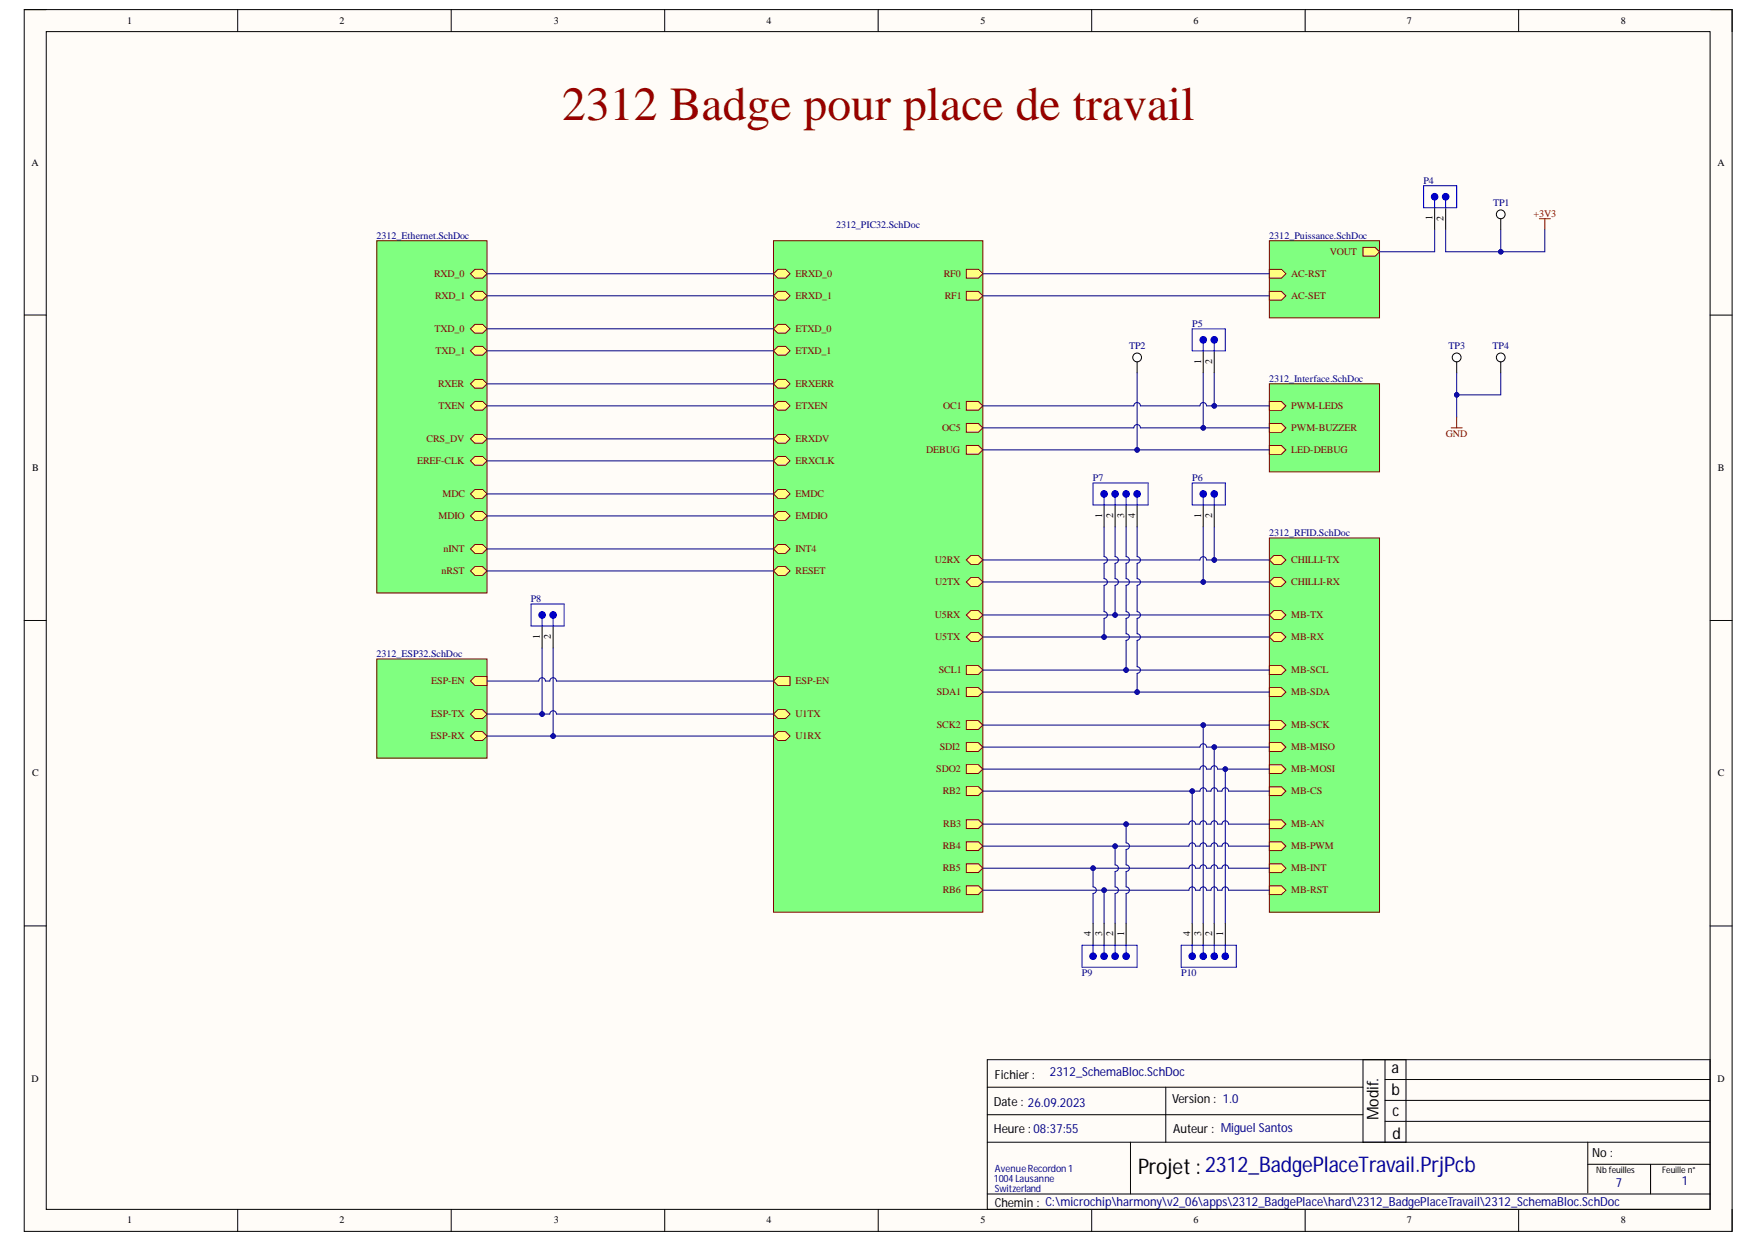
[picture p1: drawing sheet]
<svg xmlns="http://www.w3.org/2000/svg" width="297mm" height="210mm" viewBox="0 0 297 210" stroke-linecap="round" stroke-linejoin="round" font-family="sans-serif">
<defs><g id="words">
<text font-size="8" fill="#980000" x="95" y="20.3">2312 Badge pour place de travail</text>
<text font-size="3.6" x="192.3" y="198.4">Projet : 2312_BadgePlaceTravail.PrjPcb</text>
<g font-size="2.7">
<text x="235.1" y="181.3">a</text>
<text x="235.1" y="185">b</text>
<text x="232.9" y="189.3" transform="rotate(-90 232.9 189.3)">Modif.</text>
<text x="235.3" y="188.6">c</text>
<text x="235.3" y="192.5">d</text>
</g>
<g font-size="2.1">
<text x="168.1" y="182.4">Fichier:</text>
<text x="167.9" y="186.9">Date : 26.09.2023</text>
<text x="167.9" y="191.5">Heure :08:37:55</text>
<text x="198" y="186.5">Version : 1.0</text>
<text x="198.2" y="191.5">Auteur : Miguel Santos</text>
<text x="269" y="195.6">No :</text>
<text x="168.1" y="204">Chemin : C:\microchip\harmony\v2_06\apps\2312_BadgePlace\hard\2312_BadgePlaceTravail\2312_SchemaBloc.SchDoc</text>
</g>
<g font-size="2.1" fill="#000080">
<text x="177.4" y="181.8">2312_SchemaBloc.SchDoc</text>
<text x="273" y="200.7">7</text>
<text x="284.2" y="200.2">1</text>
</g>
<g font-size="1.7">
<text x="21.5" y="4.1">1</text>
<text x="57.4" y="4.1">2</text>
<text x="93.6" y="4.1">3</text>
<text x="129.5" y="4.1">4</text>
<text x="165.6" y="4.1">5</text>
<text x="201.7" y="4.1">6</text>
<text x="237.7" y="4.1">7</text>
<text x="273.8" y="4.1">8</text>
<text x="5.3" y="28">A</text>
<text x="290.2" y="28">A</text>
<text x="242" y="37.2" transform="rotate(-90 242 37.2)">1</text>
<text x="243.9" y="37.4" transform="rotate(-90 243.9 37.4)">2</text>
<text x="203" y="61.4" transform="rotate(-90 203 61.4)">1</text>
<text x="204.8" y="61.5" transform="rotate(-90 204.8 61.5)">2</text>
<text x="5.4" y="79.6">B</text>
<text x="290.3" y="79.6">B</text>
<text x="186.2" y="87.5" transform="rotate(-90 186.2 87.5)">1</text>
<text x="188.1" y="87.6" transform="rotate(-90 188.1 87.6)">2</text>
<text x="189.9" y="87.5" transform="rotate(-90 189.9 87.5)">3</text>
<text x="191.8" y="87.6" transform="rotate(-90 191.8 87.6)">4</text>
<text x="203" y="87.5" transform="rotate(-90 203 87.5)">1</text>
<text x="204.8" y="87.6" transform="rotate(-90 204.8 87.6)">2</text>
<text x="91.2" y="107.9" transform="rotate(-90 91.2 107.9)">1</text>
<text x="93.1" y="108" transform="rotate(-90 93.1 108)">2</text>
<text x="5.4" y="131.2">C</text>
<text x="290.3" y="131.2">C</text>
<text x="184.3" y="158.2" transform="rotate(-90 184.3 158.2)">4</text>
<text x="186.2" y="158.2" transform="rotate(-90 186.2 158.2)">3</text>
<text x="188.1" y="158.2" transform="rotate(-90 188.1 158.2)">2</text>
<text x="189.9" y="158.2" transform="rotate(-90 189.9 158.2)">1</text>
<text x="201.1" y="158.2" transform="rotate(-90 201.1 158.2)">4</text>
<text x="203" y="158.2" transform="rotate(-90 203 158.2)">3</text>
<text x="204.8" y="158.2" transform="rotate(-90 204.8 158.2)">2</text>
<text x="206.7" y="158.2" transform="rotate(-90 206.7 158.2)">1</text>
<text x="5.3" y="182.8">D</text>
<text x="290.2" y="182.8">D</text>
<text x="21.5" y="206.8">1</text>
<text x="57.4" y="206.8">2</text>
<text x="93.6" y="206.8">3</text>
<text x="129.5" y="206.8">4</text>
<text x="165.6" y="206.8">5</text>
<text x="201.7" y="206.8">6</text>
<text x="237.7" y="206.8">7</text>
<text x="273.8" y="206.8">8</text>
</g>
<g font-size="1.7" fill="#000080">
<text x="240.5" y="31">P4</text>
<text x="252.3" y="34.7">TP1</text>
<text x="63.6" y="40.3">2312_Ethernet.SchDoc</text>
<text x="141.3" y="38.5">2312_PIC32.SchDoc</text>
<text x="214.5" y="40.3">2312_Puissance.SchDoc</text>
<text x="190.8" y="58.9">TP2</text>
<text x="201.4" y="55.2">P5</text>
<text x="244.7" y="58.9">TP3</text>
<text x="252.2" y="58.9">TP4</text>
<text x="214.5" y="64.5">2312_Interface.SchDoc</text>
<text x="184.7" y="81.2">P7</text>
<text x="201.4" y="81.2">P6</text>
<text x="214.5" y="90.5">2312_RFID.SchDoc</text>
<text x="89.7" y="101.7">P8</text>
<text x="63.6" y="111">2312_ESP32.SchDoc</text>
<text x="182.8" y="164.9">P9</text>
<text x="199.6" y="164.9">P10</text>
<text x="167.9" y="199.8">1004Lausanne</text>
<text x="168.1" y="198.1">AvenueRecordon 1</text>
<text x="168.1" y="201.5">Switzerland</text>
</g>
<g font-size="1.7" fill="#800000">
<text x="259.1" y="36.6">+3V3</text>
<text x="73.3" y="46.8">RXD_0</text>
<text x="134.4" y="46.8">ERXD_0</text>
<text x="159.5" y="46.8">RF0</text>
<text x="218.2" y="46.8">AC-RST</text>
<text x="224.7" y="43.1">VOUT</text>
<text x="73.5" y="50.5">RXD_1</text>
<text x="134.4" y="50.5">ERXD_1</text>
<text x="159.6" y="50.5">RF1</text>
<text x="218.2" y="50.5">AC-SET</text>
<text x="73.4" y="56.1">TXD_0</text>
<text x="73.6" y="59.8">TXD_1</text>
<text x="134.4" y="56.1">ETXD_0</text>
<text x="134.4" y="59.8">ETXD_1</text>
<text x="74" y="65.4">RXER</text>
<text x="134.4" y="65.4">ERXERR</text>
<text x="74.1" y="69.1">TXEN</text>
<text x="134.4" y="69.1">ETXEN</text>
<text x="159.4" y="69.1">OC1</text>
<text x="218.2" y="69.1">PWM-LEDS</text>
<text x="72.1" y="74.7">CRS_DV</text>
<text x="134.4" y="74.7">ERXDV</text>
<text x="156.5" y="76.6">DEBUG</text>
<text x="159.2" y="72.9">OC5</text>
<text x="218.2" y="72.9">PWM-BUZZER</text>
<text x="218.2" y="76.6">LED-DEBUG</text>
<text x="244.3" y="73.8">GND</text>
<text x="70.5" y="78.4">EREF-CLK</text>
<text x="134.4" y="78.4">ERXCLK</text>
<text x="74.1" y="87.7">MDIO</text>
<text x="74.8" y="84">MDC</text>
<text x="134.4" y="84">EMDC</text>
<text x="134.4" y="87.7">EMDIO</text>
<text x="75" y="93.3">nINT</text>
<text x="134.4" y="93.3">INT4</text>
<text x="157.9" y="95.2">U2RX</text>
<text x="218.2" y="95.2">CHILLI-TX</text>
<text x="74.6" y="97">nRST</text>
<text x="134.4" y="97">RESET</text>
<text x="158" y="98.9">U2TX</text>
<text x="218.2" y="98.9">CHILLI-RX</text>
<text x="157.9" y="104.5">U5RX</text>
<text x="218.2" y="104.5">MB-TX</text>
<text x="158" y="108.2">U5TX</text>
<text x="158.6" y="113.8">SCL1</text>
<text x="218.2" y="108.2">MB-RX</text>
<text x="218.2" y="113.8">MB-SCL</text>
<text x="72.8" y="115.6">ESP-EN</text>
<text x="134.4" y="115.6">ESP-EN</text>
<text x="158.3" y="117.5">SDA1</text>
<text x="218.2" y="117.5">MB-SDA</text>
<text x="72.8" y="124.9">ESP-RX</text>
<text x="72.8" y="121.2">ESP-TX</text>
<text x="134.4" y="124.9">U1RX</text>
<text x="134.4" y="121.2">U1TX</text>
<text x="158.3" y="123.1">SCK2</text>
<text x="218.2" y="123.1">MB-SCK</text>
<text x="158.2" y="130.5">SDO2</text>
<text x="158.8" y="126.8">SDI2</text>
<text x="218.2" y="126.8">MB-MISO</text>
<text x="218.2" y="130.5">MB-MOSI</text>
<text x="159.3" y="134.2">RB2</text>
<text x="218.2" y="134.2">MB-CS</text>
<text x="159.3" y="143.5">RB4</text>
<text x="159.4" y="139.8">RB3</text>
<text x="218.2" y="139.8">MB-AN</text>
<text x="218.2" y="143.5">MB-PWM</text>
<text x="159.3" y="147.2">RB5</text>
<text x="218.2" y="147.2">MB-INT</text>
<text x="159.3" y="151">RB6</text>
<text x="218.2" y="151">MB-RST</text>
</g>
<g font-size="1.5">
<text x="269.7" y="198.2">Nb feuilles</text>
<text x="280.9" y="198.2">Feuille n°</text>
</g>
</g></defs>
<path d="M4.1 1.6h288.6v206.5h-288.6z" fill-rule="evenodd" fill="#fffcf8"/>
<path d="M4.1 1.6h288.6v206.5h-288.6z" fill="none" stroke="#000" stroke-width=".17"/>
<path d="M7.8 5.3h281.1v199.1h-281.1z" fill-rule="evenodd" fill="#fffcf8"/>
<g fill="none" stroke="#000" stroke-width=".17">
<path d="M4.1 1.6h3.7M7.8 5.3h281.1v199.1h-281.1zM40.2 1.6v3.7M76.2 1.6v3.7M112.3 1.6v3.7M148.4 1.6v3.7M184.5 1.6v3.7M220.5 1.6v3.7M256.6 1.6v3.7M288.9 1.6h3.8v3.7M4.1 53.2h3.7M288.9 53.3h3.8"/>
<path d="M4.1 104.9h3.7M288.9 104.9h3.8M4.1 156.5h3.7M288.9 156.5h3.8M166.8 179.1h122.1v25.3h-122.1zM230.3 179.1v13.9M234 179.1v13.9M237.6 179.1v13.9M166.8 193h122.1M166.8 183.7h63.5M166.8 188.4h63.5M191 193v8.8"/>
<path d="M197 183.7v9.3M234 182.4h54.9M234 186h54.9M234 189.5h54.9M268.3 193v8.6M268.3 196.8h20.6M278.9 196.8v5M40.2 204.4v3.7M76.2 204.4v3.7M112.3 204.4v3.7M148.4 204.4v3.7M166.8 201.8h122.1"/>
<path d="M184.5 204.4v3.7M220.5 204.4v3.7M256.6 204.4v3.7M292.7 204.4v3.7"/>
</g>
<path d="M214.5 40.7h18.6v13h-18.6z" fill-rule="evenodd" fill="#80ff80"/>
<path d="M214.5 40.7h18.6v13h-18.6z" fill="none" stroke="#800000" stroke-width=".17"/>
<path d="M230.3 41.8h2l.8 .7-.8 .8h-2z" fill-rule="evenodd" fill="#ffff80"/>
<path d="M230.3 41.8h2l.8 .7-.8 .8h-2z" fill="none" stroke="#800000" stroke-width=".17"/>
<path d="M214.5 49.2h2l.8 .8-.8 .7h-2z" fill-rule="evenodd" fill="#ffff80"/>
<path d="M214.5 49.2h2l.8 .8-.8 .7h-2z" fill="none" stroke="#800000" stroke-width=".17"/>
<path d="M214.5 45.5h2l.8 .8-.8 .7h-2z" fill-rule="evenodd" fill="#ffff80"/>
<path d="M214.5 45.5h2l.8 .8-.8 .7h-2z" fill="none" stroke="#800000" stroke-width=".17"/>
<path d="M130.7 40.7h35.4v113.5h-35.4z" fill-rule="evenodd" fill="#80ff80"/>
<path d="M130.7 40.7h35.4v113.5h-35.4z" fill="none" stroke="#800000" stroke-width=".17"/>
<path d="M130.7 68.6l.7-.8h1.3l.8 .8-.8 .7h-1.3z" fill-rule="evenodd" fill="#ffff80"/>
<path d="M130.7 68.6l.7-.8h1.3l.8 .8-.8 .7h-1.3z" fill="none" stroke="#800000" stroke-width=".17"/>
<path d="M130.7 55.6l.7-.8h1.3l.8 .8-.8 .7h-1.3z" fill-rule="evenodd" fill="#ffff80"/>
<path d="M130.7 55.6l.7-.8h1.3l.8 .8-.8 .7h-1.3z" fill="none" stroke="#800000" stroke-width=".17"/>
<path d="M130.7 59.3l.7-.8h1.3l.8 .8-.8 .7h-1.3z" fill-rule="evenodd" fill="#ffff80"/>
<path d="M130.7 59.3l.7-.8h1.3l.8 .8-.8 .7h-1.3z" fill="none" stroke="#800000" stroke-width=".17"/>
<path d="M163.3 103.9l.7-.7h1.3l.8 .7-.8 .8h-1.3z" fill-rule="evenodd" fill="#ffff80"/>
<path d="M163.3 103.9l.7-.7h1.3l.8 .7-.8 .8h-1.3z" fill="none" stroke="#800000" stroke-width=".17"/>
<path d="M163.3 107.7l.7-.8h1.3l.8 .8-.8 .7h-1.3z" fill-rule="evenodd" fill="#ffff80"/>
<path d="M163.3 107.7l.7-.8h1.3l.8 .8-.8 .7h-1.3z" fill="none" stroke="#800000" stroke-width=".17"/>
<path d="M130.7 83.5l.7-.8h1.3l.8 .8-.8 .7h-1.3z" fill-rule="evenodd" fill="#ffff80"/>
<path d="M130.7 83.5l.7-.8h1.3l.8 .8-.8 .7h-1.3z" fill="none" stroke="#800000" stroke-width=".17"/>
<path d="M163.3 94.6l.7-.7h1.3l.8 .7-.8 .8h-1.3z" fill-rule="evenodd" fill="#ffff80"/>
<path d="M163.3 94.6l.7-.7h1.3l.8 .7-.8 .8h-1.3z" fill="none" stroke="#800000" stroke-width=".17"/>
<path d="M163.3 98.4l.7-.8h1.3l.8 .8-.8 .7h-1.3z" fill-rule="evenodd" fill="#ffff80"/>
<path d="M163.3 98.4l.7-.8h1.3l.8 .8-.8 .7h-1.3z" fill="none" stroke="#800000" stroke-width=".17"/>
<path d="M163.3 116.2h2l.8 .8-.8 .7h-2z" fill-rule="evenodd" fill="#ffff80"/>
<path d="M163.3 116.2h2l.8 .8-.8 .7h-2z" fill="none" stroke="#800000" stroke-width=".17"/>
<path d="M163.3 112.5h2l.8 .7-.8 .8h-2z" fill-rule="evenodd" fill="#ffff80"/>
<path d="M163.3 112.5h2l.8 .7-.8 .8h-2z" fill="none" stroke="#800000" stroke-width=".17"/>
<path d="M130.7 92.8l.7-.8h1.3l.8 .8-.8 .7h-1.3z" fill-rule="evenodd" fill="#ffff80"/>
<path d="M130.7 92.8l.7-.8h1.3l.8 .8-.8 .7h-1.3z" fill="none" stroke="#800000" stroke-width=".17"/>
<path d="M163.3 67.8h2l.8 .8-.8 .7h-2z" fill-rule="evenodd" fill="#ffff80"/>
<path d="M163.3 67.8h2l.8 .8-.8 .7h-2z" fill="none" stroke="#800000" stroke-width=".17"/>
<path d="M130.7 87.2l.7-.8h1.3l.8 .8-.8 .7h-1.3z" fill-rule="evenodd" fill="#ffff80"/>
<path d="M130.7 87.2l.7-.8h1.3l.8 .8-.8 .7h-1.3z" fill="none" stroke="#800000" stroke-width=".17"/>
<path d="M130.7 124.4l.7-.7h1.3l.8 .7-.8 .7h-1.3z" fill-rule="evenodd" fill="#ffff80"/>
<path d="M130.7 124.4l.7-.7h1.3l.8 .7-.8 .7h-1.3z" fill="none" stroke="#800000" stroke-width=".17"/>
<path d="M130.7 120.7l.7-.8h1.3l.8 .8-.8 .7h-1.3z" fill-rule="evenodd" fill="#ffff80"/>
<path d="M130.7 120.7l.7-.8h1.3l.8 .8-.8 .7h-1.3z" fill="none" stroke="#800000" stroke-width=".17"/>
<path d="M163.3 71.6h2l.8 .7-.8 .8h-2z" fill-rule="evenodd" fill="#ffff80"/>
<path d="M163.3 71.6h2l.8 .7-.8 .8h-2z" fill="none" stroke="#800000" stroke-width=".17"/>
<path d="M163.3 45.5h2l.8 .8-.8 .7h-2z" fill-rule="evenodd" fill="#ffff80"/>
<path d="M163.3 45.5h2l.8 .8-.8 .7h-2z" fill="none" stroke="#800000" stroke-width=".17"/>
<path d="M163.3 49.2h2l.8 .8-.8 .7h-2z" fill-rule="evenodd" fill="#ffff80"/>
<path d="M163.3 49.2h2l.8 .8-.8 .7h-2z" fill="none" stroke="#800000" stroke-width=".17"/>
<path d="M130.7 50l.7-.8h1.3l.8 .8-.8 .7h-1.3z" fill-rule="evenodd" fill="#ffff80"/>
<path d="M130.7 50l.7-.8h1.3l.8 .8-.8 .7h-1.3z" fill="none" stroke="#800000" stroke-width=".17"/>
<path d="M130.7 46.3l.7-.8h1.3l.8 .8-.8 .7h-1.3z" fill-rule="evenodd" fill="#ffff80"/>
<path d="M130.7 46.3l.7-.8h1.3l.8 .8-.8 .7h-1.3z" fill="none" stroke="#800000" stroke-width=".17"/>
<path d="M130.7 74.2l.7-.8h1.3l.8 .8-.8 .7h-1.3z" fill-rule="evenodd" fill="#ffff80"/>
<path d="M130.7 74.2l.7-.8h1.3l.8 .8-.8 .7h-1.3z" fill="none" stroke="#800000" stroke-width=".17"/>
<path d="M130.7 64.9l.7-.8h1.3l.8 .8-.8 .7h-1.3z" fill-rule="evenodd" fill="#ffff80"/>
<path d="M130.7 64.9l.7-.8h1.3l.8 .8-.8 .7h-1.3z" fill="none" stroke="#800000" stroke-width=".17"/>
<path d="M163.3 138.5h2l.8 .8-.8 .7h-2z" fill-rule="evenodd" fill="#ffff80"/>
<path d="M163.3 138.5h2l.8 .8-.8 .7h-2z" fill="none" stroke="#800000" stroke-width=".17"/>
<path d="M163.3 142.3h2l.8 .7-.8 .7h-2z" fill-rule="evenodd" fill="#ffff80"/>
<path d="M163.3 142.3h2l.8 .7-.8 .7h-2z" fill="none" stroke="#800000" stroke-width=".17"/>
<path d="M163.3 146h2l.8 .7-.8 .8h-2z" fill-rule="evenodd" fill="#ffff80"/>
<path d="M163.3 146h2l.8 .7-.8 .8h-2z" fill="none" stroke="#800000" stroke-width=".17"/>
<path d="M163.3 149.7h2l.8 .7-.8 .8h-2z" fill-rule="evenodd" fill="#ffff80"/>
<path d="M163.3 149.7h2l.8 .7-.8 .8h-2z" fill="none" stroke="#800000" stroke-width=".17"/>
<path d="M130.7 115.1l.7-.7h2.1v1.4h-2.1z" fill-rule="evenodd" fill="#ffff80"/>
<path d="M130.7 115.1l.7-.7h2.1v1.4h-2.1z" fill="none" stroke="#800000" stroke-width=".17"/>
<path d="M163.3 133h2l.8 .7-.8 .7h-2z" fill-rule="evenodd" fill="#ffff80"/>
<path d="M163.3 133h2l.8 .7-.8 .7h-2z" fill="none" stroke="#800000" stroke-width=".17"/>
<path d="M163.3 121.8h2l.8 .7-.8 .8h-2z" fill-rule="evenodd" fill="#ffff80"/>
<path d="M163.3 121.8h2l.8 .7-.8 .8h-2z" fill="none" stroke="#800000" stroke-width=".17"/>
<path d="M163.3 125.5h2l.8 .8-.8 .7h-2z" fill-rule="evenodd" fill="#ffff80"/>
<path d="M163.3 125.5h2l.8 .8-.8 .7h-2z" fill="none" stroke="#800000" stroke-width=".17"/>
<path d="M163.3 129.2h2l.8 .8-.8 .7h-2z" fill-rule="evenodd" fill="#ffff80"/>
<path d="M163.3 129.2h2l.8 .8-.8 .7h-2z" fill="none" stroke="#800000" stroke-width=".17"/>
<path d="M130.7 96.5l.7-.7h1.3l.8 .7-.8 .7h-1.3z" fill-rule="evenodd" fill="#ffff80"/>
<path d="M130.7 96.5l.7-.7h1.3l.8 .7-.8 .7h-1.3z" fill="none" stroke="#800000" stroke-width=".17"/>
<path d="M130.7 77.9l.7-.8h1.3l.8 .8-.8 .7h-1.3z" fill-rule="evenodd" fill="#ffff80"/>
<path d="M130.7 77.9l.7-.8h1.3l.8 .8-.8 .7h-1.3z" fill="none" stroke="#800000" stroke-width=".17"/>
<path d="M163.3 75.3h2l.8 .7-.8 .8h-2z" fill-rule="evenodd" fill="#ffff80"/>
<path d="M163.3 75.3h2l.8 .7-.8 .8h-2z" fill="none" stroke="#800000" stroke-width=".17"/>
<path d="M214.5 64.9h18.6v14.9h-18.6z" fill-rule="evenodd" fill="#80ff80"/>
<path d="M214.5 64.9h18.6v14.9h-18.6z" fill="none" stroke="#800000" stroke-width=".17"/>
<path d="M214.5 71.6h2l.8 .7-.8 .8h-2z" fill-rule="evenodd" fill="#ffff80"/>
<path d="M214.5 71.6h2l.8 .7-.8 .8h-2z" fill="none" stroke="#800000" stroke-width=".17"/>
<path d="M214.5 67.9h2l.8 .7-.8 .7h-2z" fill-rule="evenodd" fill="#ffff80"/>
<path d="M214.5 67.9h2l.8 .7-.8 .7h-2z" fill="none" stroke="#800000" stroke-width=".17"/>
<path d="M214.5 75.3h2l.8 .7-.8 .8h-2z" fill-rule="evenodd" fill="#ffff80"/>
<path d="M214.5 75.3h2l.8 .7-.8 .8h-2z" fill="none" stroke="#800000" stroke-width=".17"/>
<path d="M63.7 40.7h18.6v59.5h-18.6z" fill-rule="evenodd" fill="#80ff80"/>
<path d="M63.7 40.7h18.6v59.5h-18.6z" fill="none" stroke="#800000" stroke-width=".17"/>
<path d="M80.2 73.4h1.3l.8 .8-.8 .7h-1.3l-.7-.7z" fill-rule="evenodd" fill="#ffff80"/>
<path d="M80.2 73.4h1.3l.8 .8-.8 .7h-1.3l-.7-.7z" fill="none" stroke="#800000" stroke-width=".17"/>
<path d="M80.2 86.4h1.3l.8 .8-.8 .7h-1.3l-.7-.7z" fill-rule="evenodd" fill="#ffff80"/>
<path d="M80.2 86.4h1.3l.8 .8-.8 .7h-1.3l-.7-.7z" fill="none" stroke="#800000" stroke-width=".17"/>
<path d="M80.2 82.7h1.3l.8 .8-.8 .7h-1.3l-.7-.7z" fill-rule="evenodd" fill="#ffff80"/>
<path d="M80.2 82.7h1.3l.8 .8-.8 .7h-1.3l-.7-.7z" fill="none" stroke="#800000" stroke-width=".17"/>
<path d="M79.5 96.5l.7-.7h1.3l.8 .7-.8 .7h-1.3z" fill-rule="evenodd" fill="#ffff80"/>
<path d="M79.5 96.5l.7-.7h1.3l.8 .7-.8 .7h-1.3z" fill="none" stroke="#800000" stroke-width=".17"/>
<path d="M80.2 64.1h1.3l.8 .8-.8 .7h-1.3l-.7-.7z" fill-rule="evenodd" fill="#ffff80"/>
<path d="M80.2 64.1h1.3l.8 .8-.8 .7h-1.3l-.7-.7z" fill="none" stroke="#800000" stroke-width=".17"/>
<path d="M80.2 45.5h1.3l.8 .8-.8 .7h-1.3l-.7-.7z" fill-rule="evenodd" fill="#ffff80"/>
<path d="M80.2 45.5h1.3l.8 .8-.8 .7h-1.3l-.7-.7z" fill="none" stroke="#800000" stroke-width=".17"/>
<path d="M80.2 49.2h1.3l.8 .8-.8 .7h-1.3l-.7-.7z" fill-rule="evenodd" fill="#ffff80"/>
<path d="M80.2 49.2h1.3l.8 .8-.8 .7h-1.3l-.7-.7z" fill="none" stroke="#800000" stroke-width=".17"/>
<path d="M80.2 92h1.3l.8 .8-.8 .7h-1.3l-.7-.7z" fill-rule="evenodd" fill="#ffff80"/>
<path d="M80.2 92h1.3l.8 .8-.8 .7h-1.3l-.7-.7z" fill="none" stroke="#800000" stroke-width=".17"/>
<path d="M80.2 67.8h1.3l.8 .8-.8 .7h-1.3l-.7-.7z" fill-rule="evenodd" fill="#ffff80"/>
<path d="M80.2 67.8h1.3l.8 .8-.8 .7h-1.3l-.7-.7z" fill="none" stroke="#800000" stroke-width=".17"/>
<path d="M80.2 54.8h1.3l.8 .8-.8 .7h-1.3l-.7-.7z" fill-rule="evenodd" fill="#ffff80"/>
<path d="M80.2 54.8h1.3l.8 .8-.8 .7h-1.3l-.7-.7z" fill="none" stroke="#800000" stroke-width=".17"/>
<path d="M80.2 58.5h1.3l.8 .8-.8 .7h-1.3l-.7-.7z" fill-rule="evenodd" fill="#ffff80"/>
<path d="M80.2 58.5h1.3l.8 .8-.8 .7h-1.3l-.7-.7z" fill="none" stroke="#800000" stroke-width=".17"/>
<path d="M80.2 77.1h1.3l.8 .8-.8 .7h-1.3l-.7-.7z" fill-rule="evenodd" fill="#ffff80"/>
<path d="M80.2 77.1h1.3l.8 .8-.8 .7h-1.3l-.7-.7z" fill="none" stroke="#800000" stroke-width=".17"/>
<path d="M214.5 90.9h18.6v63.3h-18.6z" fill-rule="evenodd" fill="#80ff80"/>
<path d="M214.5 90.9h18.6v63.3h-18.6z" fill="none" stroke="#800000" stroke-width=".17"/>
<path d="M214.5 138.5h2l.8 .8-.8 .7h-2z" fill-rule="evenodd" fill="#ffff80"/>
<path d="M214.5 138.5h2l.8 .8-.8 .7h-2z" fill="none" stroke="#800000" stroke-width=".17"/>
<path d="M214.5 149.7h2l.8 .7-.8 .8h-2z" fill-rule="evenodd" fill="#ffff80"/>
<path d="M214.5 149.7h2l.8 .7-.8 .8h-2z" fill="none" stroke="#800000" stroke-width=".17"/>
<path d="M214.5 133h2l.8 .7-.8 .8h-2z" fill-rule="evenodd" fill="#ffff80"/>
<path d="M214.5 133h2l.8 .7-.8 .8h-2z" fill="none" stroke="#800000" stroke-width=".17"/>
<path d="M214.5 121.8h2l.8 .7-.8 .8h-2z" fill-rule="evenodd" fill="#ffff80"/>
<path d="M214.5 121.8h2l.8 .7-.8 .8h-2z" fill="none" stroke="#800000" stroke-width=".17"/>
<path d="M214.5 125.5h2l.8 .8-.8 .7h-2z" fill-rule="evenodd" fill="#ffff80"/>
<path d="M214.5 125.5h2l.8 .8-.8 .7h-2z" fill="none" stroke="#800000" stroke-width=".17"/>
<path d="M214.5 129.2h2l.8 .8-.8 .7h-2z" fill-rule="evenodd" fill="#ffff80"/>
<path d="M214.5 129.2h2l.8 .8-.8 .7h-2z" fill="none" stroke="#800000" stroke-width=".17"/>
<path d="M214.5 142.3h2l.8 .7-.8 .7h-2z" fill-rule="evenodd" fill="#ffff80"/>
<path d="M214.5 142.3h2l.8 .7-.8 .7h-2z" fill="none" stroke="#800000" stroke-width=".17"/>
<path d="M214.5 146h2l.8 .7-.8 .8h-2z" fill-rule="evenodd" fill="#ffff80"/>
<path d="M214.5 146h2l.8 .7-.8 .8h-2z" fill="none" stroke="#800000" stroke-width=".17"/>
<path d="M214.5 107.7l.7-.8h1.3l.8 .8-.8 .7h-1.3z" fill-rule="evenodd" fill="#ffff80"/>
<path d="M214.5 107.7l.7-.8h1.3l.8 .8-.8 .7h-1.3z" fill="none" stroke="#800000" stroke-width=".17"/>
<path d="M214.5 103.9l.7-.7h1.3l.8 .7-.8 .8h-1.3z" fill-rule="evenodd" fill="#ffff80"/>
<path d="M214.5 103.9l.7-.7h1.3l.8 .7-.8 .8h-1.3z" fill="none" stroke="#800000" stroke-width=".17"/>
<path d="M214.5 112.5h2l.8 .7-.8 .8h-2z" fill-rule="evenodd" fill="#ffff80"/>
<path d="M214.5 112.5h2l.8 .7-.8 .8h-2z" fill="none" stroke="#800000" stroke-width=".17"/>
<path d="M214.5 116.2h2l.8 .8-.8 .7h-2z" fill-rule="evenodd" fill="#ffff80"/>
<path d="M214.5 116.2h2l.8 .8-.8 .7h-2z" fill="none" stroke="#800000" stroke-width=".17"/>
<path d="M214.5 98.4l.7-.8h1.3l.8 .8-.8 .7h-1.3z" fill-rule="evenodd" fill="#ffff80"/>
<path d="M214.5 98.4l.7-.8h1.3l.8 .8-.8 .7h-1.3z" fill="none" stroke="#800000" stroke-width=".17"/>
<path d="M215.2 93.9h1.3l.8 .7-.8 .8h-1.3l-.7-.8z" fill-rule="evenodd" fill="#ffff80"/>
<path d="M215.2 93.9h1.3l.8 .7-.8 .8h-1.3l-.7-.8z" fill="none" stroke="#800000" stroke-width=".17"/>
<path d="M63.7 111.4h18.6v16.7h-18.6z" fill-rule="evenodd" fill="#80ff80"/>
<path d="M63.7 111.4h18.6v16.7h-18.6z" fill="none" stroke="#800000" stroke-width=".17"/>
<path d="M80.2 123.7h1.3l.8 .7-.8 .7h-1.3l-.7-.7z" fill-rule="evenodd" fill="#ffff80"/>
<path d="M80.2 123.7h1.3l.8 .7-.8 .7h-1.3l-.7-.7z" fill="none" stroke="#800000" stroke-width=".17"/>
<path d="M80.2 114.4h2.1v1.4h-2.1l-.7-.7z" fill-rule="evenodd" fill="#ffff80"/>
<path d="M80.2 114.4h2.1v1.4h-2.1l-.7-.7z" fill="none" stroke="#800000" stroke-width=".17"/>
<path d="M80.2 119.9h1.3l.8 .8-.8 .7h-1.3l-.7-.7z" fill-rule="evenodd" fill="#ffff80"/>
<path d="M80.2 119.9h1.3l.8 .8-.8 .7h-1.3l-.7-.7z" fill="none" stroke="#800000" stroke-width=".17"/>
<path d="M242.4 35.1v3.7M244.3 35.1v3.7" fill="none" stroke="#000" stroke-width=".17"/>
<path d="M244.3 33.8v1.3" fill="none" stroke="#00f" stroke-width=".17"/>
<circle cx="244.3" cy="33.2" r=".56" fill="#00f"/>
<g fill="none" stroke="#00f" stroke-width=".17">
<path d="M240.5 31.4h5.6v3.7h-5.6zM242.4 33.8v1.3"/>
<circle cx="244.3" cy="33.2" r=".56"/>
</g>
<circle cx="242.4" cy="33.2" r=".56" fill="#00f"/>
<g fill="none" stroke="#00f" stroke-width=".17">
<path d="M93.5 104.5v1.3"/>
<circle cx="242.4" cy="33.2" r=".56"/>
</g>
<path d="M91.6 105.8v3.7M93.5 105.8v3.7" fill="none" stroke="#000" stroke-width=".17"/>
<circle cx="93.5" cy="103.9" r=".56" fill="#00f"/>
<g fill="none" stroke="#00f" stroke-width=".17">
<path d="M89.7 102.1h5.6v3.7h-5.6zM91.6 104.5v1.3"/>
<circle cx="93.5" cy="103.9" r=".56"/>
</g>
<circle cx="91.6" cy="103.9" r=".56" fill="#00f"/>
<circle cx="91.6" cy="103.9" r=".56" fill="none" stroke="#00f" stroke-width=".17"/>
<path d="M260.1 37h1.8M261 37v1.8" fill="none" stroke="#800000" stroke-width=".17"/>
<circle cx="253.6" cy="36.2" r=".74" fill="#fff"/>
<g fill="none" stroke="#000" stroke-width=".17">
<path d="M253.6 37v1.8M203.3 85.3v3.8M205.2 85.3v3.8"/>
<circle cx="253.6" cy="36.2" r=".74"/>
</g>
<path d="M205.2 84v1.3" fill="none" stroke="#00f" stroke-width=".17"/>
<circle cx="205.2" cy="83.5" r=".56" fill="#00f"/>
<g fill="none" stroke="#00f" stroke-width=".17">
<path d="M201.4 81.6h5.6v3.7h-5.6zM203.3 84v1.3"/>
<circle cx="205.2" cy="83.5" r=".56"/>
</g>
<circle cx="203.3" cy="83.5" r=".56" fill="#00f"/>
<g fill="none" stroke="#00f" stroke-width=".17">
<path d="M205.2 159.7v1.3"/>
<circle cx="203.3" cy="83.5" r=".56"/>
</g>
<path d="M205.2 156v3.7M207 156v3.7" fill="none" stroke="#000" stroke-width=".17"/>
<circle cx="205.2" cy="161.6" r=".56" fill="#00f"/>
<g fill="none" stroke="#00f" stroke-width=".17">
<path d="M203.3 159.7v1.3M207 159.7v1.3"/>
<circle cx="205.2" cy="161.6" r=".56"/>
</g>
<path d="M203.3 156v3.7" fill="none" stroke="#000" stroke-width=".17"/>
<circle cx="203.3" cy="161.6" r=".56" fill="#00f"/>
<g fill="none" stroke="#00f" stroke-width=".17">
<path d="M201.4 159.7v1.3"/>
<circle cx="203.3" cy="161.6" r=".56"/>
</g>
<path d="M201.4 156v3.7" fill="none" stroke="#000" stroke-width=".17"/>
<circle cx="201.4" cy="161.6" r=".56" fill="#00f"/>
<g fill="none" stroke="#00f" stroke-width=".17">
<path d="M199.6 159.7h9.3v3.8h-9.3z"/>
<circle cx="201.4" cy="161.6" r=".56"/>
</g>
<circle cx="207" cy="161.6" r=".56" fill="#00f"/>
<circle cx="207" cy="161.6" r=".56" fill="none" stroke="#00f" stroke-width=".17"/>
<path d="M245.2 72.3h1.9M246.1 70.5v1.8" fill="none" stroke="#800000" stroke-width=".17"/>
<circle cx="192.1" cy="60.4" r=".74" fill="#fff"/>
<g fill="none" stroke="#000" stroke-width=".17">
<path d="M192.1 61.2v1.8"/>
<circle cx="192.1" cy="60.4" r=".74"/>
</g>
<circle cx="246.1" cy="60.4" r=".75" fill="#fff"/>
<g fill="none" stroke="#000" stroke-width=".17">
<path d="M246.1 61.2v1.8"/>
<circle cx="246.1" cy="60.4" r=".75"/>
</g>
<circle cx="253.6" cy="60.4" r=".74" fill="#fff"/>
<g fill="none" stroke="#000" stroke-width=".17">
<path d="M253.6 61.2v1.8M188.4 156v3.7M190.3 156v3.7"/>
<circle cx="253.6" cy="60.4" r=".74"/>
</g>
<path d="M188.4 159.7v1.3" fill="none" stroke="#00f" stroke-width=".17"/>
<circle cx="188.4" cy="161.6" r=".56" fill="#00f"/>
<g fill="none" stroke="#00f" stroke-width=".17">
<path d="M186.5 159.7v1.3M190.3 159.7v1.3"/>
<circle cx="188.4" cy="161.6" r=".56"/>
</g>
<path d="M186.5 156v3.7" fill="none" stroke="#000" stroke-width=".17"/>
<circle cx="186.5" cy="161.6" r=".56" fill="#00f"/>
<g fill="none" stroke="#00f" stroke-width=".17">
<path d="M184.7 159.7v1.3"/>
<circle cx="186.5" cy="161.6" r=".56"/>
</g>
<path d="M184.7 156v3.7" fill="none" stroke="#000" stroke-width=".17"/>
<circle cx="184.7" cy="161.6" r=".56" fill="#00f"/>
<g fill="none" stroke="#00f" stroke-width=".17">
<path d="M182.8 159.7h9.3v3.8h-9.3z"/>
<circle cx="184.7" cy="161.6" r=".56"/>
</g>
<circle cx="190.3" cy="161.6" r=".56" fill="#00f"/>
<g fill="none" stroke="#00f" stroke-width=".17">
<path d="M205.2 58v1.3"/>
<circle cx="190.3" cy="161.6" r=".56"/>
</g>
<path d="M203.3 59.3v3.7M205.2 59.3v3.7" fill="none" stroke="#000" stroke-width=".17"/>
<circle cx="205.2" cy="57.4" r=".56" fill="#00f"/>
<g fill="none" stroke="#00f" stroke-width=".17">
<path d="M201.4 55.6h5.6v3.7h-5.6zM203.3 58v1.3"/>
<circle cx="205.2" cy="57.4" r=".56"/>
</g>
<circle cx="203.3" cy="57.4" r=".56" fill="#00f"/>
<circle cx="203.3" cy="57.4" r=".56" fill="none" stroke="#00f" stroke-width=".17"/>
<g fill="none" stroke="#000080" stroke-width=".17">
<path d="M242.4 38.8v3.7h-9.3M82.3 46.3h48.4M82.3 50h48.4M82.3 55.6h48.4M82.3 59.3h48.4M166.1 46.3h48.4M166.1 50h48.4M82.3 64.9h48.4M82.3 68.6h48.4M82.3 74.2h48.4M82.3 77.9h48.4M82.3 83.5h48.4"/>
<path d="M82.3 87.2h48.4M82.3 92.8h48.4M82.3 96.5h48.4M91.6 109.5v11.2"/>
</g>
<circle cx="91.6" cy="120.7" r=".37" fill="#000080"/>
<g fill="none" stroke="#000080" stroke-width=".17">
<path d="M93.5 109.5v14.9"/>
<circle cx="91.6" cy="120.7" r=".37"/>
</g>
<circle cx="93.5" cy="124.4" r=".37" fill="#000080"/>
<g fill="none" stroke="#000080" stroke-width=".17">
<path d="M82.3 115.1h8.7a.56 .56 0 0 1 .6-.6 .56 .56 0 0 1 .6 .6h.7a.56 .56 0 0 1 .6-.6 .56 .56 0 0 1 .5 .6h36.7M82.3 120.7h10.6a.56 .56 0 0 1 .6-.6 .56 .56 0 0 1 .5 .6h36.7"/>
<circle cx="93.5" cy="124.4" r=".37"/>
</g>
<circle cx="91.6" cy="120.7" r=".37" fill="#000080"/>
<g fill="none" stroke="#000080" stroke-width=".17">
<path d="M82.3 124.4h48.4"/>
<circle cx="91.6" cy="120.7" r=".37"/>
</g>
<circle cx="93.5" cy="124.4" r=".37" fill="#000080"/>
<g fill="none" stroke="#000080" stroke-width=".17">
<path d="M244.3 38.8v3.7h16.7v-3.7"/>
<circle cx="93.5" cy="124.4" r=".37"/>
</g>
<circle cx="253.6" cy="42.5" r=".37" fill="#000080"/>
<g fill="none" stroke="#000080" stroke-width=".17">
<path d="M253.6 38.8v3.7"/>
<circle cx="253.6" cy="42.5" r=".37"/>
</g>
<circle cx="253.6" cy="42.5" r=".37" fill="#000080"/>
<g fill="none" stroke="#000080" stroke-width=".17">
<path d="M205.2 89.1v5.5"/>
<circle cx="253.6" cy="42.5" r=".37"/>
</g>
<circle cx="205.2" cy="94.6" r=".37" fill="#000080"/>
<g fill="none" stroke="#000080" stroke-width=".17">
<path d="M203.3 89.1v9.3"/>
<circle cx="205.2" cy="94.6" r=".37"/>
</g>
<circle cx="203.3" cy="98.4" r=".37" fill="#000080"/>
<g fill="none" stroke="#000080" stroke-width=".17">
<path d="M166.1 94.6h36.6a.56 .56 0 0 1 .6-.5 .56 .56 0 0 1 .6 .5h10.6"/>
<circle cx="203.3" cy="98.4" r=".37"/>
</g>
<circle cx="205.2" cy="94.6" r=".37" fill="#000080"/>
<g fill="none" stroke="#000080" stroke-width=".17">
<path d="M166.1 98.4h48.4"/>
<circle cx="205.2" cy="94.6" r=".37"/>
</g>
<circle cx="203.3" cy="98.4" r=".37" fill="#000080"/>
<g fill="none" stroke="#000080" stroke-width=".17">
<path d="M166.1 103.9h48.4"/>
<circle cx="203.3" cy="98.4" r=".37"/>
</g>
<circle cx="188.4" cy="103.9" r=".37" fill="#000080"/>
<g fill="none" stroke="#000080" stroke-width=".17">
<path d="M166.1 107.7h48.4"/>
<circle cx="188.4" cy="103.9" r=".37"/>
</g>
<circle cx="186.6" cy="107.7" r=".37" fill="#000080"/>
<g fill="none" stroke="#000080" stroke-width=".17">
<path d="M166.1 113.2h48.4"/>
<circle cx="186.6" cy="107.7" r=".37"/>
</g>
<circle cx="190.3" cy="113.2" r=".37" fill="#000080"/>
<g fill="none" stroke="#000080" stroke-width=".17">
<path d="M166.1 117h48.4"/>
<circle cx="190.3" cy="113.2" r=".37"/>
</g>
<circle cx="192.1" cy="117" r=".37" fill="#000080"/>
<g fill="none" stroke="#000080" stroke-width=".17">
<path d="M201.4 133.7v22.3"/>
<circle cx="192.1" cy="117" r=".37"/>
</g>
<circle cx="201.4" cy="133.7" r=".37" fill="#000080"/>
<g fill="none" stroke="#000080" stroke-width=".17">
<path d="M207 130v26"/>
<circle cx="201.4" cy="133.7" r=".37"/>
</g>
<circle cx="207" cy="130" r=".37" fill="#000080"/>
<g fill="none" stroke="#000080" stroke-width=".17">
<path d="M205.2 126.3v29.7"/>
<circle cx="207" cy="130" r=".37"/>
</g>
<circle cx="205.2" cy="126.3" r=".37" fill="#000080"/>
<g fill="none" stroke="#000080" stroke-width=".17">
<path d="M203.3 122.5v33.5"/>
<circle cx="205.2" cy="126.3" r=".37"/>
</g>
<circle cx="203.3" cy="122.5" r=".37" fill="#000080"/>
<g fill="none" stroke="#000080" stroke-width=".17">
<path d="M166.1 122.5h48.4"/>
<circle cx="203.3" cy="122.5" r=".37"/>
</g>
<circle cx="203.3" cy="122.5" r=".37" fill="#000080"/>
<g fill="none" stroke="#000080" stroke-width=".17">
<path d="M166.1 126.3h36.6a.56 .56 0 0 1 .6-.6 .56 .56 0 0 1 .6 .6h10.6"/>
<circle cx="203.3" cy="122.5" r=".37"/>
</g>
<circle cx="205.2" cy="126.3" r=".37" fill="#000080"/>
<g fill="none" stroke="#000080" stroke-width=".17">
<path d="M166.1 130h36.6a.56 .56 0 0 1 .6-.6 .56 .56 0 0 1 .6 .6h.7a.56 .56 0 0 1 .6-.6 .56 .56 0 0 1 .5 .6h8.8"/>
<circle cx="205.2" cy="126.3" r=".37"/>
</g>
<circle cx="207" cy="130" r=".37" fill="#000080"/>
<g fill="none" stroke="#000080" stroke-width=".17">
<path d="M166.1 133.7h36.6a.56 .56 0 0 1 .6-.6 .56 .56 0 0 1 .6 .6h.7a.56 .56 0 0 1 .6-.6 .56 .56 0 0 1 .5 .6h.8a.56 .56 0 0 1 .5-.6 .56 .56 0 0 1 .6 .6h6.9"/>
<circle cx="207" cy="130" r=".37"/>
</g>
<circle cx="201.4" cy="133.7" r=".37" fill="#000080"/>
<g fill="none" stroke="#000080" stroke-width=".17">
<path d="M253.6 63v3.7h-7.5"/>
<circle cx="201.4" cy="133.7" r=".37"/>
</g>
<circle cx="246.1" cy="66.7" r=".37" fill="#000080"/>
<g fill="none" stroke="#000080" stroke-width=".17">
<path d="M246.1 63v7.5"/>
<circle cx="246.1" cy="66.7" r=".37"/>
</g>
<circle cx="246.1" cy="66.7" r=".37" fill="#000080"/>
<g fill="none" stroke="#000080" stroke-width=".17">
<path d="M166.1 150.4h34.8a.56 .56 0 0 1 .5-.5 .56 .56 0 0 1 .6 .5h.7a.56 .56 0 0 1 .6-.5 .56 .56 0 0 1 .6 .5h.7a.56 .56 0 0 1 .6-.5 .56 .56 0 0 1 .5 .5h.8a.56 .56 0 0 1 .5-.5 .56 .56 0 0 1 .6 .5h6.9"/>
<circle cx="246.1" cy="66.7" r=".37"/>
</g>
<circle cx="186.6" cy="150.4" r=".37" fill="#000080"/>
<g fill="none" stroke="#000080" stroke-width=".17">
<path d="M166.1 139.3h34.8a.56 .56 0 0 1 .5-.6 .56 .56 0 0 1 .6 .6h.7a.56 .56 0 0 1 .6-.6 .56 .56 0 0 1 .6 .6h.7a.56 .56 0 0 1 .6-.6 .56 .56 0 0 1 .5 .6h.8a.56 .56 0 0 1 .5-.6 .56 .56 0 0 1 .6 .6h6.9"/>
<circle cx="186.6" cy="150.4" r=".37"/>
</g>
<circle cx="190.3" cy="139.3" r=".37" fill="#000080"/>
<g fill="none" stroke="#000080" stroke-width=".17">
<path d="M166.1 143h34.8a.56 .56 0 0 1 .5-.5 .56 .56 0 0 1 .6 .5h.7a.56 .56 0 0 1 .6-.5 .56 .56 0 0 1 .6 .5h.7a.56 .56 0 0 1 .6-.5 .56 .56 0 0 1 .5 .5h.8a.56 .56 0 0 1 .5-.5 .56 .56 0 0 1 .6 .5h6.9"/>
<circle cx="190.3" cy="139.3" r=".37"/>
</g>
<circle cx="188.4" cy="143" r=".37" fill="#000080"/>
<g fill="none" stroke="#000080" stroke-width=".17">
<path d="M166.1 146.7h34.8a.56 .56 0 0 1 .5-.5 .56 .56 0 0 1 .6 .5h.7a.56 .56 0 0 1 .6-.5 .56 .56 0 0 1 .6 .5h.7a.56 .56 0 0 1 .6-.5 .56 .56 0 0 1 .5 .5h.8a.56 .56 0 0 1 .5-.5 .56 .56 0 0 1 .6 .5h6.9"/>
<circle cx="188.4" cy="143" r=".37"/>
</g>
<circle cx="184.7" cy="146.7" r=".37" fill="#000080"/>
<g fill="none" stroke="#000080" stroke-width=".17">
<path d="M205.2 63v5.6"/>
<circle cx="184.7" cy="146.7" r=".37"/>
</g>
<circle cx="205.2" cy="68.6" r=".37" fill="#000080"/>
<g fill="none" stroke="#000080" stroke-width=".17">
<path d="M203.3 63v9.3"/>
<circle cx="205.2" cy="68.6" r=".37"/>
</g>
<circle cx="203.3" cy="72.3" r=".37" fill="#000080"/>
<g fill="none" stroke="#000080" stroke-width=".17">
<path d="M192.1 63v13"/>
<circle cx="203.3" cy="72.3" r=".37"/>
</g>
<circle cx="192.1" cy="76" r=".37" fill="#000080"/>
<g fill="none" stroke="#000080" stroke-width=".17">
<path d="M166.1 72.3h25.5a.56 .56 0 0 1 .5-.5 .56 .56 0 0 1 .6 .5h21.8"/>
<circle cx="192.1" cy="76" r=".37"/>
</g>
<circle cx="203.3" cy="72.3" r=".37" fill="#000080"/>
<g fill="none" stroke="#000080" stroke-width=".17">
<path d="M166.1 68.6h25.5a.56 .56 0 0 1 .5-.6 .56 .56 0 0 1 .6 .6h10a.56 .56 0 0 1 .6-.6 .56 .56 0 0 1 .6 .6h10.6"/>
<circle cx="203.3" cy="72.3" r=".37"/>
</g>
<circle cx="205.2" cy="68.6" r=".37" fill="#000080"/>
<g fill="none" stroke="#000080" stroke-width=".17">
<path d="M166.1 76h48.4"/>
<circle cx="205.2" cy="68.6" r=".37"/>
</g>
<circle cx="192.1" cy="76" r=".37" fill="#000080"/>
<circle cx="192.1" cy="76" r=".37" fill="none" stroke="#000080" stroke-width=".17"/>
<path d="M186.5 85.3v3.8M188.4 85.3v3.8" fill="none" stroke="#000" stroke-width=".17"/>
<path d="M188.4 84v1.3" fill="none" stroke="#00f" stroke-width=".17"/>
<circle cx="188.4" cy="83.5" r=".56" fill="#00f"/>
<g fill="none" stroke="#00f" stroke-width=".17">
<path d="M186.5 84v1.3M190.3 84v1.3"/>
<circle cx="188.4" cy="83.5" r=".56"/>
</g>
<path d="M190.3 85.3v3.8" fill="none" stroke="#000" stroke-width=".17"/>
<circle cx="190.3" cy="83.5" r=".56" fill="#00f"/>
<g fill="none" stroke="#00f" stroke-width=".17">
<path d="M192.1 84v1.3"/>
<circle cx="190.3" cy="83.5" r=".56"/>
</g>
<path d="M192.1 85.3v3.8" fill="none" stroke="#000" stroke-width=".17"/>
<circle cx="192.1" cy="83.5" r=".56" fill="#00f"/>
<g fill="none" stroke="#00f" stroke-width=".17">
<path d="M184.7 81.6h9.3v3.7h-9.3z"/>
<circle cx="192.1" cy="83.5" r=".56"/>
</g>
<circle cx="186.5" cy="83.5" r=".56" fill="#00f"/>
<circle cx="186.5" cy="83.5" r=".56" fill="none" stroke="#00f" stroke-width=".17"/>
<path d="M186.5 89.1v5a.56 .56 0 0 1 .6 .5 .56 .56 0 0 1-.6 .6v2.6a.56 .56 0 0 1 .6 .6 .56 .56 0 0 1-.6 .5v4.5a.56 .56 0 0 1 .6 .5 .56 .56 0 0 1-.6 .6v3.2" fill="none" stroke="#000080" stroke-width=".17"/>
<circle cx="186.6" cy="107.7" r=".37" fill="#000080"/>
<g fill="none" stroke="#000080" stroke-width=".17">
<path d="M188.4 89.1v5a.56 .56 0 0 1 .6 .5 .56 .56 0 0 1-.6 .6v2.6a.56 .56 0 0 1 .6 .6 .56 .56 0 0 1-.6 .5v5"/>
<circle cx="186.6" cy="107.7" r=".37"/>
</g>
<circle cx="188.4" cy="103.9" r=".37" fill="#000080"/>
<g fill="none" stroke="#000080" stroke-width=".17">
<path d="M190.3 89.1v5a.56 .56 0 0 1 .5 .5 .56 .56 0 0 1-.5 .6v2.6a.56 .56 0 0 1 .5 .6 .56 .56 0 0 1-.5 .5v4.5a.56 .56 0 0 1 .5 .5 .56 .56 0 0 1-.5 .6v2.6a.55 .55 0 0 1 .5 .6 .55 .55 0 0 1-.5 .5v5"/>
<circle cx="188.4" cy="103.9" r=".37"/>
</g>
<circle cx="190.3" cy="113.2" r=".37" fill="#000080"/>
<g fill="none" stroke="#000080" stroke-width=".17">
<path d="M192.1 89.1v5a.56 .56 0 0 1 .6 .5 .56 .56 0 0 1-.6 .6v2.6a.56 .56 0 0 1 .6 .6 .56 .56 0 0 1-.6 .5v4.5a.56 .56 0 0 1 .6 .5 .56 .56 0 0 1-.6 .6v2.6a.55 .55 0 0 1 .6 .6 .55 .55 0 0 1-.6 .5v4.5a.55 .55 0 0 1 .6 .5 .55 .55 0 0 1-.6 .6v3.2"/>
<circle cx="190.3" cy="113.2" r=".37"/>
</g>
<circle cx="192.1" cy="117" r=".37" fill="#000080"/>
<g fill="none" stroke="#000080" stroke-width=".17">
<path d="M190.3 139.3v3.2a.55 .55 0 0 1 .5 .5 .55 .55 0 0 1-.5 .6v2.6a.55 .55 0 0 1 .5 .5 .55 .55 0 0 1-.5 .6v2.6a.55 .55 0 0 1 .5 .5 .55 .55 0 0 1-.5 .6v5"/>
<circle cx="192.1" cy="117" r=".37"/>
</g>
<circle cx="190.3" cy="139.3" r=".37" fill="#000080"/>
<g fill="none" stroke="#000080" stroke-width=".17">
<path d="M188.4 143v3.2a.55 .55 0 0 1 .6 .5 .55 .55 0 0 1-.6 .6v2.6a.55 .55 0 0 1 .6 .5 .55 .55 0 0 1-.6 .6v5"/>
<circle cx="190.3" cy="139.3" r=".37"/>
</g>
<circle cx="188.4" cy="143" r=".37" fill="#000080"/>
<g fill="none" stroke="#000080" stroke-width=".17">
<path d="M186.5 150.4v5.6"/>
<circle cx="188.4" cy="143" r=".37"/>
</g>
<circle cx="186.6" cy="150.4" r=".37" fill="#000080"/>
<g fill="none" stroke="#000080" stroke-width=".17">
<path d="M184.7 146.7v3.2a.55 .55 0 0 1 .5 .5 .55 .55 0 0 1-.5 .6v5"/>
<circle cx="186.6" cy="150.4" r=".37"/>
</g>
<circle cx="184.7" cy="146.7" r=".37" fill="#000080"/>
<circle cx="184.7" cy="146.7" r=".37" fill="none" stroke="#000080" stroke-width=".17"/>
<use href="#words"/>
</svg>
